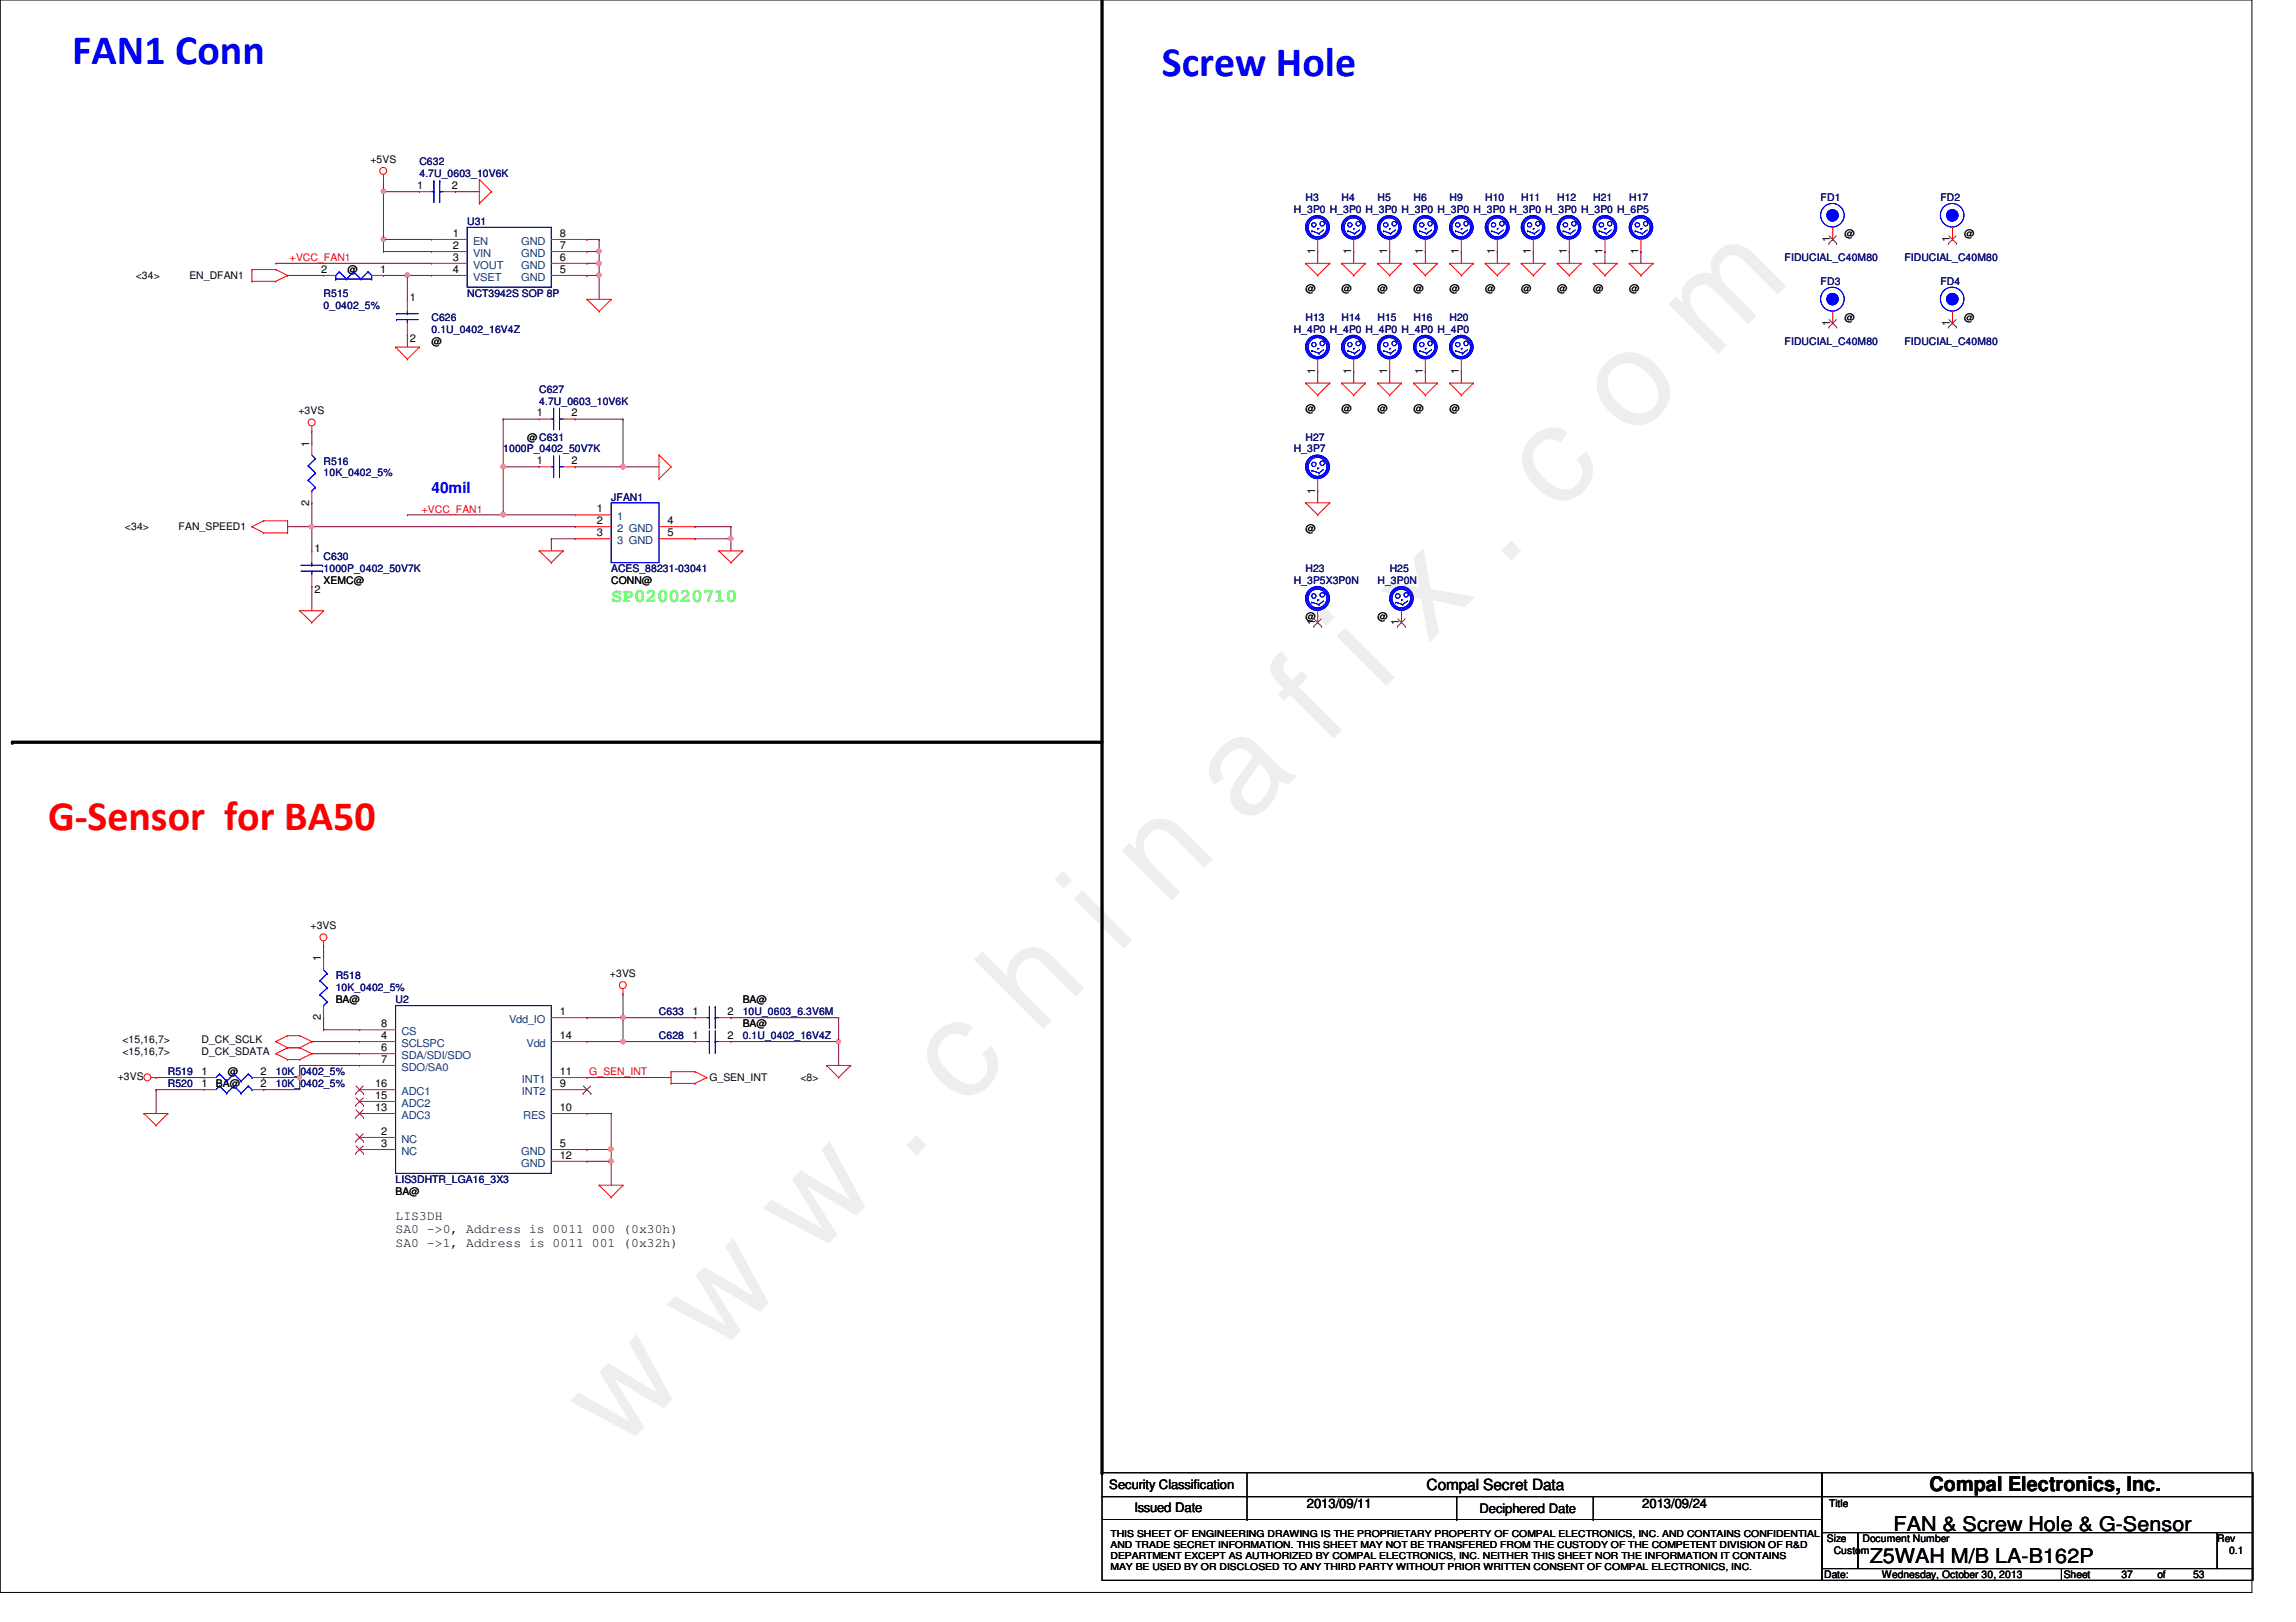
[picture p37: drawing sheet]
<svg xmlns="http://www.w3.org/2000/svg" width="297mm" height="210mm" viewBox="0 0 297 210" stroke-linecap="round" stroke-linejoin="round" font-family="sans-serif">
<defs><g id="words">
<text font-size="17.6" fill="#f0f" x="80.1" y="188" transform="rotate(-45 80.1 188)">w w w . c h i n a f i x . c o m</text>
<g font-size="5.4" fill="#00f">
<text x="9.4" y="8.3">FAN1 Conn</text>
<text x="150.3" y="9.8">Screw Hole</text>
</g>
<text font-size="5.4" fill="#f00" x="6.2" y="107.4">G-Sensor for BA50</text>
<g font-size="2.6">
<text x="249.6" y="193">Compal Electronics, Inc.</text>
<text x="241.9" y="202.2">Z5WAH M/B LA-B162P</text>
<text x="245" y="198.1">FAN &amp; Screw Hole &amp; G-Sensor</text>
</g>
<text font-size="2.5" fill="#0f0" x="79.1" y="77.9">SP020020710</text>
<text font-size="2" fill="#00f" x="55.8" y="63.8">40mil</text>
<text font-size="2" x="184.6" y="192.9">Compal Secret Data</text>
<g font-size="1.7">
<text x="51.2" y="157.8">LIS3DH</text>
<text x="51.2" y="159.6">SA0 -&gt;0, Address is 0011 000 (0x30h)</text>
<text x="51.2" y="161.4">SA0 -&gt;1, Address is 0011 001 (0x32h)</text>
<text x="143.5" y="192.7">Security Classification</text>
<text x="146.8" y="195.7">Issued Date</text>
<text x="169.1" y="195.2">2013/09/11</text>
<text x="191.4" y="195.8">Deciphered Date</text>
<text x="212.5" y="195.2">2013/09/24</text>
</g>
<g font-size="1.4">
<text x="47.9" y="21">+5VS</text>
<text x="54" y="24.5">1</text>
<text x="58.5" y="24.5">2</text>
<text x="41.6" y="35.3">2</text>
<text x="45" y="35.3">@</text>
<text x="49.2" y="35.3">1</text>
<text x="58.6" y="30.6">1</text>
<text x="58.6" y="32.2">2</text>
<text x="58.6" y="33.7">3</text>
<text x="58.6" y="35.3">4</text>
<text x="72.4" y="30.6">8</text>
<text x="72.4" y="32.2">7</text>
<text x="72.4" y="33.7">6</text>
<text x="72.4" y="35.3">5</text>
<text x="170.1" y="32.9" transform="rotate(-90 170.1 32.9)">1</text>
<text x="174.8" y="32.9" transform="rotate(-90 174.8 32.9)">1</text>
<text x="179.4" y="32.9" transform="rotate(-90 179.4 32.9)">1</text>
<text x="184.1" y="32.9" transform="rotate(-90 184.1 32.9)">1</text>
<text x="188.7" y="32.9" transform="rotate(-90 188.7 32.9)">1</text>
<text x="193.4" y="32.9" transform="rotate(-90 193.4 32.9)">1</text>
<text x="198" y="32.9" transform="rotate(-90 198 32.9)">1</text>
<text x="202.7" y="32.9" transform="rotate(-90 202.7 32.9)">1</text>
<text x="207.3" y="32.9" transform="rotate(-90 207.3 32.9)">1</text>
<text x="212" y="32.9" transform="rotate(-90 212 32.9)">1</text>
<text x="236.8" y="31.3" transform="rotate(-90 236.8 31.3)">1</text>
<text x="238.6" y="30.6">@</text>
<text x="252.3" y="31.3" transform="rotate(-90 252.3 31.3)">1</text>
<text x="254.1" y="30.6">@</text>
<text x="17.6" y="36.1">&lt;34&gt;</text>
<text x="24.5" y="36.1">EN_DFAN1</text>
<text x="53" y="38.9">1</text>
<text x="168.9" y="37.8">@</text>
<text x="173.6" y="37.8">@</text>
<text x="178.2" y="37.8">@</text>
<text x="182.9" y="37.8">@</text>
<text x="187.5" y="37.8">@</text>
<text x="192.1" y="37.8">@</text>
<text x="196.8" y="37.8">@</text>
<text x="201.5" y="37.8">@</text>
<text x="206.1" y="37.8">@</text>
<text x="210.8" y="37.8">@</text>
<text x="238.6" y="41.5">@</text>
<text x="254.1" y="41.5">@</text>
<text x="53" y="44.2">2</text>
<text x="55.8" y="44.6">@</text>
<text x="236.8" y="42.2" transform="rotate(-90 236.8 42.2)">1</text>
<text x="252.3" y="42.2" transform="rotate(-90 252.3 42.2)">1</text>
<text x="38.6" y="53.6">+3VS</text>
<text x="69.5" y="53.9">1</text>
<text x="74" y="53.9">2</text>
<text x="168.9" y="53.3">@</text>
<text x="170.1" y="48.4" transform="rotate(-90 170.1 48.4)">1</text>
<text x="173.6" y="53.3">@</text>
<text x="174.8" y="48.4" transform="rotate(-90 174.8 48.4)">1</text>
<text x="178.2" y="53.3">@</text>
<text x="179.4" y="48.4" transform="rotate(-90 179.4 48.4)">1</text>
<text x="182.9" y="53.3">@</text>
<text x="184.1" y="48.4" transform="rotate(-90 184.1 48.4)">1</text>
<text x="187.5" y="53.3">@</text>
<text x="188.7" y="48.4" transform="rotate(-90 188.7 48.4)">1</text>
<text x="40" y="57.8" transform="rotate(-90 40 57.8)">1</text>
<text x="68.2" y="57">@C631</text>
<text x="40" y="65.4" transform="rotate(-90 40 65.4)">2</text>
<text x="69.5" y="60.1">1</text>
<text x="74" y="60.1">2</text>
<text x="170.1" y="63.9" transform="rotate(-90 170.1 63.9)">1</text>
<text x="16.2" y="68.6">&lt;34&gt;</text>
<text x="23.1" y="68.6">FAN_SPEED1</text>
<text x="40.7" y="71.4">1</text>
<text x="77.2" y="66.3">1</text>
<text x="77.2" y="67.8">2</text>
<text x="77.2" y="69.4">3</text>
<text x="86.4" y="67.8">4</text>
<text x="86.4" y="69.4">5</text>
<text x="168.9" y="68.8">@</text>
<text x="40.7" y="76.8">2</text>
<text x="41.9" y="75.6">XEMC@</text>
<text x="79.1" y="75.6">CONN@</text>
<text x="168.9" y="80.3">@</text>
<text x="170.1" y="80.9" transform="rotate(-90 170.1 80.9)">1</text>
<text x="178.2" y="80.3">@</text>
<text x="181" y="80.9" transform="rotate(-90 181 80.9)">1</text>
<text x="40.2" y="120.2">+3VS</text>
<text x="41.5" y="124.4" transform="rotate(-90 41.5 124.4)">1</text>
<text x="43.4" y="129.8">BA@</text>
<text x="72.4" y="131.4">1</text>
<text x="78.9" y="126.4">+3VS</text>
<text x="89.6" y="131.4">1</text>
<text x="94.1" y="131.4">2</text>
<text x="96.1" y="129.8">BA@</text>
<text x="15.8" y="135">&lt;15,16,7&gt;</text>
<text x="15.8" y="136.5">&lt;15,16,7&gt;</text>
<text x="26.1" y="135">D_CK_SCLK</text>
<text x="26.1" y="136.5">D_CK_SDATA</text>
<text x="41.5" y="132" transform="rotate(-90 41.5 132)">2</text>
<text x="49.3" y="136">6</text>
<text x="49.3" y="137.5">7</text>
<text x="49.3" y="132.9">8</text>
<text x="49.3" y="134.5">4</text>
<text x="72.4" y="134.5">14</text>
<text x="89.6" y="134.5">1</text>
<text x="94.1" y="134.5">2</text>
<text x="96.1" y="132.9">BA@</text>
<text x="15.2" y="139.7">+3VS</text>
<text x="26.1" y="140.7">1</text>
<text x="26.1" y="139.1">1</text>
<text x="27.9" y="140.7">BA@</text>
<text x="29.5" y="139.1">@</text>
<text x="33.7" y="140.7">2</text>
<text x="33.7" y="139.1">2</text>
<text x="48.6" y="143.8">13</text>
<text x="48.6" y="142.2">15</text>
<text x="48.6" y="140.7">16</text>
<text x="72.4" y="139.1">11</text>
<text x="72.4" y="140.7">9</text>
<text x="72.4" y="143.8">10</text>
<text x="91.8" y="139.9">G_SEN_INT</text>
<text x="103.5" y="139.9">&lt;8&gt;</text>
<text x="49.3" y="146.9">2</text>
<text x="49.3" y="148.4">3</text>
<text x="72.4" y="149.9">12</text>
<text x="72.4" y="148.4">5</text>
<text x="51.2" y="154.6">BA@</text>
<text x="236.6" y="195.1">Title</text>
<text x="236.3" y="199.6">Size</text>
<text x="237.2" y="201.1">Custom</text>
<text x="241" y="199.6">Document Number</text>
<text x="286.8" y="199.6">Rev</text>
<text x="288.4" y="201.1">0.1</text>
<text x="236" y="204.2">Date:</text>
<text x="243.5" y="204.2">Wednesday, October 30, 2013</text>
<text x="267" y="204.2">Sheet</text>
<text x="274.4" y="204.2">37</text>
<text x="279.1" y="204.2">of</text>
<text x="283.7" y="204.2">53</text>
</g>
<g font-size="1.4" fill="#000080">
<text x="54.3" y="21.4">C632</text>
<text x="54.3" y="22.9">4.7U_0603_10V6K</text>
<text x="60.4" y="29.1">U31</text>
<text x="167.4" y="27.6">H_3P0 H_3P0 H_3P0 H_3P0 H_3P0 H_3P0 H_3P0 H_3P0 H_3P0 H_6P5</text>
<text x="168.9" y="26">H3</text>
<text x="173.6" y="26">H4</text>
<text x="178.2" y="26">H5</text>
<text x="182.9" y="26">H6</text>
<text x="187.5" y="26">H9</text>
<text x="192.1" y="26">H10</text>
<text x="196.8" y="26">H11</text>
<text x="201.5" y="26">H12</text>
<text x="206.1" y="26">H21</text>
<text x="210.8" y="26">H17</text>
<text x="235.5" y="26">FD1</text>
<text x="251" y="26">FD2</text>
<text x="230.9" y="33.8">FIDUCIAL_C40M80</text>
<text x="246.4" y="33.8">FIDUCIAL_C40M80</text>
<text x="41.9" y="38.4">R515</text>
<text x="41.9" y="40">0_0402_5%</text>
<text x="55.8" y="41.5">C626</text>
<text x="60.4" y="38.4">NCT3942S SOP 8P</text>
<text x="168.9" y="41.5">H13</text>
<text x="173.6" y="41.5">H14</text>
<text x="178.2" y="41.5">H15</text>
<text x="182.9" y="41.5">H16</text>
<text x="187.5" y="41.5">H20</text>
<text x="235.5" y="36.9">FD3</text>
<text x="251" y="36.9">FD4</text>
<text x="55.8" y="43.1">0.1U_0402_16V4Z</text>
<text x="167.4" y="43.1">H_4P0 H_4P0 H_4P0 H_4P0 H_4P0</text>
<text x="230.9" y="44.6">FIDUCIAL_C40M80</text>
<text x="246.4" y="44.6">FIDUCIAL_C40M80</text>
<text x="69.8" y="50.8">C627</text>
<text x="69.8" y="52.4">4.7U_0603_10V6K</text>
<text x="65.1" y="58.5">1000P_0402_50V7K</text>
<text x="167.4" y="58.5">H_3P7</text>
<text x="168.9" y="57">H27</text>
<text x="41.9" y="60.1">R516</text>
<text x="41.9" y="61.6">10K_0402_5%</text>
<text x="79.1" y="64.8">JFAN1</text>
<text x="41.9" y="72.5">C630</text>
<text x="41.9" y="74">1000P_0402_50V7K</text>
<text x="79.1" y="74">ACES_88231-03041</text>
<text x="167.4" y="75.6">H_3P5X3P0N</text>
<text x="168.9" y="74">H23</text>
<text x="178.2" y="75.6">H_3P0N</text>
<text x="179.8" y="74">H25</text>
<text x="43.4" y="126.7">R518</text>
<text x="43.4" y="128.3">10K_0402_5%</text>
<text x="51.2" y="129.8">U2</text>
<text x="85.3" y="131.4">C633</text>
<text x="96.1" y="131.4">10U_0603_6.3V6M</text>
<text x="85.3" y="134.5">C628</text>
<text x="96.1" y="134.5">0.1U_0402_16V4Z</text>
<text x="21.7" y="140.7">R520</text>
<text x="21.7" y="139.1">R519</text>
<text x="35.7" y="140.7">10K_0402_5%</text>
<text x="35.7" y="139.1">10K_0402_5%</text>
<text x="51.2" y="153.1">LIS3DHTR_LGA16_3X3</text>
</g>
<g font-size="1.4" fill="#f00">
<text x="37.5" y="33.8">+VCC_FAN1</text>
<text x="54.6" y="66.3">+VCC_FAN1</text>
<text x="76.2" y="139.1">G_SEN_INT</text>
</g>
<g font-size="1.4" fill="#004080">
<text x="61.2" y="31.7">EN</text>
<text x="61.2" y="33.2">VIN</text>
<text x="61.2" y="34.8">VOUT</text>
<text x="67.4" y="31.7">GND</text>
<text x="67.4" y="33.2">GND</text>
<text x="67.4" y="34.8">GND</text>
<text x="61.2" y="36.3">VSET</text>
<text x="67.4" y="36.3">GND</text>
<text x="79.8" y="67.3">1</text>
<text x="79.8" y="68.8">2 GND</text>
<text x="79.8" y="70.4">3 GND</text>
<text x="51.9" y="137">SDA/SDI/SDO</text>
<text x="51.9" y="133.9">CS</text>
<text x="51.9" y="135.5">SCLSPC</text>
<text x="65.9" y="132.4">Vdd_IO</text>
<text x="68.1" y="135.5">Vdd</text>
<text x="51.9" y="138.6">SDO/SA0</text>
<text x="51.9" y="143.2">ADC2</text>
<text x="51.9" y="141.7">ADC1</text>
<text x="67.5" y="140.1">INT1</text>
<text x="67.5" y="141.7">INT2</text>
<text x="51.9" y="144.8">ADC3</text>
<text x="51.9" y="147.9">NC</text>
<text x="51.9" y="149.4">NC</text>
<text x="67.4" y="149.4">GND</text>
<text x="67.7" y="144.8">RES</text>
<text x="67.4" y="151">GND</text>
</g>
<g font-size="1.2">
<text x="143.7" y="203.2">MAY BE USED BY OR DISCLOSED TO ANY THIRD PARTY WITHOUT PRIOR WRITTEN CONSENT OF COMPAL ELECTRONICS, INC.</text>
<text x="143.7" y="201.7">DEPARTMENT EXCEPT AS AUTHORIZED BY COMPAL ELECTRONICS, INC. NEITHER THIS SHEET NOR THE INFORMATION IT CONTAINS</text>
<text x="143.7" y="200.3">AND TRADE SECRET INFORMATION. THIS SHEET MAY NOT BE TRANSFERED FROM THE CUSTODY OF THE COMPETENT DIVISION OF R&amp;D</text>
<text x="143.7" y="198.8">THIS SHEET OF ENGINEERING DRAWING IS THE PROPRIETARY PROPERTY OF COMPAL ELECTRONICS, INC. AND CONTAINS CONFIDENTIAL</text>
</g>
</g></defs>
<path d="M0 0h291.3v206.1h-291.3z" fill="none" stroke="#000" stroke-width=".13"/>
<path d="M142.6 0v190.6M1.6 96.1h141" fill="none" stroke="#000" stroke-width=".42"/>
<circle cx="1.6" cy="96.1" r=".21" fill="#000"/>
<path d="M37.2 35.6h.1M37.2 35.6h4.7M52.7 35.6h.1M52.7 35.6h3.1" fill="none" stroke="#800040" stroke-width=".13"/>
<circle cx="52.7" cy="35.6" r=".3" fill="#f0f"/>
<circle cx="52.7" cy="35.6" r=".3" fill="none" stroke="#f0f" stroke-width=".13"/>
<g fill="none" stroke="#800040" stroke-width=".13">
<path d="M49.6 24.8h.1M49.6 24.8h4.7M40.3 55.8h.1M40.3 55.8v1.5M65.1 54.2h.1M65.1 54.2v6.2M37.2 68.2h.1M37.2 68.2h3.1M40.3 65.1h.1M40.3 68.2h.1M40.3 75.9h.1M40.3 65.1v6.2"/>
<path d="M40.3 75.9v3.1M65.1 60.4h.1M65.1 60.4h4.7"/>
</g>
<circle cx="49.6" cy="24.8" r=".3" fill="#f0f"/>
<circle cx="49.6" cy="24.8" r=".3" fill="none" stroke="#f0f" stroke-width=".13"/>
<path d="M35.7 34.1h.1M35.7 34.1h20.1M49.6 23.2h.1M49.6 31h.1M49.6 23.2v1.6M49.6 31v1.6M58.9 24.8h.1M58.9 24.8h3.1" fill="none" stroke="#800040" stroke-width=".13"/>
<circle cx="49.6" cy="31" r=".29" fill="#f0f"/>
<circle cx="49.6" cy="31" r=".29" fill="none" stroke="#f0f" stroke-width=".13"/>
<path d="M49.6 24.8h.1M49.6 31h.1M49.6 32.6h.1M49.6 24.8v6.2M49.6 31h6.2M49.6 32.6h6.2M65.1 66.6h.1M65.1 66.6h9.3" fill="none" stroke="#800040" stroke-width=".13"/>
<circle cx="65.1" cy="66.6" r=".3" fill="#f0f"/>
<circle cx="65.1" cy="66.6" r=".3" fill="none" stroke="#f0f" stroke-width=".13"/>
<path d="M52.7 66.6h.1M52.7 66.6h12.4" fill="none" stroke="#800040" stroke-width=".13"/>
<circle cx="65.1" cy="66.6" r=".3" fill="#f0f"/>
<circle cx="65.1" cy="66.6" r=".3" fill="none" stroke="#f0f" stroke-width=".13"/>
<path d="M40.3 68.2h.1M40.3 68.2h34.1" fill="none" stroke="#800040" stroke-width=".13"/>
<circle cx="40.3" cy="68.2" r=".3" fill="#f0f"/>
<circle cx="40.3" cy="68.2" r=".3" fill="none" stroke="#f0f" stroke-width=".13"/>
<path d="M65.1 54.2h.1M65.1 54.2h4.7M65.1 60.4h.1M65.1 60.4v6.2" fill="none" stroke="#800040" stroke-width=".13"/>
<circle cx="65.1" cy="60.4" r=".3" fill="#f0f"/>
<circle cx="65.1" cy="60.4" r=".3" fill="none" stroke="#f0f" stroke-width=".13"/>
<g fill="none" stroke="#800040" stroke-width=".13">
<path d="M49.6 35.6h.1M49.6 35.6h3.1M52.7 35.6h.1M52.7 35.6v3.1M52.7 43.4h.1M52.7 43.4v1.5M34.1 139.4h.1M34.1 139.4h4.7M38.8 137.9h.1M38.8 139.4h.1M38.8 137.9h7.7M38.8 139.4v1.6h-4.7"/>
<path d="M41.9 133.3h.1M41.9 131.7h.1M41.9 122.4h.1M41.9 133.3h4.6M41.9 122.4v1.6M41.9 131.7v1.6M34.1 141h.1"/>
</g>
<circle cx="38.7" cy="139.4" r=".29" fill="#f0f"/>
<circle cx="38.7" cy="139.4" r=".29" fill="none" stroke="#f0f" stroke-width=".13"/>
<path d="M20.2 139.4h.1M20.2 139.4h6.2M38.8 137.9h.1M38.8 137.9v1.5M40.3 134.8h.1M40.3 136.4h.1M40.3 134.8h6.2M40.3 136.4h6.2M20.2 141h.1M20.2 141v3.1M20.2 141h6.2" fill="none" stroke="#800040" stroke-width=".13"/>
<g fill="none" stroke="#f00" stroke-width=".13">
<path d="M32.6 34.9h.1M32.6 36.4h.1M32.6 34.9h3.1M32.6 34.9v1.5M32.6 36.4h3.1M35.7 34.9h.1M35.7 36.4h.1M35.7 34.9l1.5 .7M37.2 35.6h.1M37.2 35.6l-1.5 .8M41.9 35.6h.1M41.9 35.6h1.5"/>
<path d="M48.1 35.6h1.5M49.6 23.2h.1M49.6 35.6h.1M49.6 22.6v.6M62 23.2h.1M62 26.3h.1M62 23.2v3.1M62 23.2l1.6 1.6M63.6 24.8h.1M63.6 24.8l-1.6 1.5M40.3 55.8h.1M40.3 55.2v.6"/>
<path d="M51.2 44.9h.1M51.2 44.9h3.1M51.2 44.9l1.5 1.6M52.7 46.5h.1M54.3 44.9h.1M54.3 44.9l-1.6 1.6M32.6 68.2h.1M32.6 68.2l1.5 .8M34.1 67.4h.1M34.1 69h.1M34.1 67.4h3.1M34.1 67.4l-1.5 .8"/>
<path d="M34.1 69h3.1M37.2 69h.1M37.2 67.4h.1M37.2 67.4v1.6M38.8 79h.1M38.8 79h3.1M38.8 79l1.5 1.6M41.9 79h.1M41.9 79l-1.6 1.6M40.3 80.6h.1M19.6 139.4h.6M20.2 139.4h.1"/>
<path d="M35.7 134.8h.1M35.7 136.4h.1M35.7 134.8l1.5 .8M35.7 136.4l1.5 .7M37.2 135.6h.1M37.2 134h.1M37.2 137.1h.1M37.2 135.6h1.6M37.2 134l-1.5 .8M37.2 134h1.6M37.2 137.1h1.6M37.2 135.6l-1.5 .8"/>
<path d="M38.8 135.6h.1M38.8 134h.1M38.8 137.1h.1M38.8 134l1.5 .8M38.8 135.6l1.5 .8M40.3 134.8h.1M40.3 136.4h.1M40.3 134.8l-1.5 .8M40.3 136.4l-1.5 .7M41.9 122.4h.1M41.9 121.8v.6M18.6 144.1h.1"/>
<path d="M18.6 144.1h3.1M18.6 144.1l1.6 1.5M20.2 145.6h.1M21.7 144.1h.1M21.7 144.1l-1.5 1.5"/>
<circle cx="49.6" cy="22.1" r=".45"/>
<circle cx="40.3" cy="54.7" r=".45"/>
<circle cx="19.1" cy="139.4" r=".45"/>
<circle cx="41.8" cy="121.3" r=".45"/>
</g>
<g fill="none" stroke="#000" stroke-width=".13">
<path d="M142.6 190.6h93.1v3.1h-93.1zM142.6 193.7h93.1v2.9h-93.1zM142.6 196.6h93.1v7.9h-93.1zM161.3 196.6h.1M161.3 193.7v2.9M188.5 196.6h.1M188.5 193.7v2.9M206.1 196.6h.1M206.1 193.7v2.9M235.7 190.6h55.8v3.1h-55.8zM235.7 193.7h55.8v4.6h-55.8zM235.7 198.3h4.7v4.7h-4.7z"/>
<path d="M240.4 198.3h46.4v4.7h-46.4zM286.8 198.3h4.7v4.7h-4.7zM235.7 203h31v1.5h-31zM266.7 203h24.8v1.5h-24.8z"/>
</g>
<g fill="none" stroke="#00f" stroke-width=".13">
<path d="M43.4 35.6h.1M43.4 36.1h.1M43.4 36.1h4.7M43.4 35.6v.5M43.9 35.2h.1M43.9 35.2l.9 .9M43.9 35.2l-.5 .4M44.8 36.1h.1M45.8 35.2h.1M45.8 35.2l.9 .9M45.8 35.2l-1 .9M46.7 36.1h.1"/>
<path d="M47.6 35.2h.1M47.6 35.2l.5 .4v.5M47.6 35.2l-.9 .9M48.1 36.1h.1"/>
</g>
<circle cx="252.6" cy="27.9" r=".75" fill="#00f"/>
<g fill="none" stroke="#00f" stroke-width=".13">
<circle cx="252.6" cy="27.9" r="1.52"/>
<circle cx="252.6" cy="27.9" r=".75"/>
</g>
<circle cx="252.6" cy="27.9" r=".75" fill="#00f"/>
<g fill="none" stroke="#00f" stroke-width=".13">
<path d="M60.4 29.4h10.9v7.8h-10.9z"/>
<circle cx="252.6" cy="27.9" r="1.52"/>
<circle cx="252.6" cy="27.9" r=".75"/>
</g>
<path d="M55.8 31h.1M55.8 32.6h.1M55.8 34.1h.1M55.8 35.6h.1M55.8 31h4.6M55.8 32.6h4.6M55.8 34.1h4.6M55.8 35.6h4.6M252.6 31h.1M252.6 29.4v1.6" fill="none" stroke="#f00" stroke-width=".13"/>
<path d="M252.1 31.5h.1M252.1 30.5l1 1M253.1 30.5l-1 1M253.1 31.5h.1" fill="none" stroke="#804000" stroke-width=".13"/>
<circle cx="252.6" cy="38.7" r=".75" fill="#00f"/>
<g fill="none" stroke="#00f" stroke-width=".13">
<circle cx="252.5" cy="38.7" r="1.53"/>
<circle cx="252.6" cy="38.7" r=".75"/>
</g>
<circle cx="252.6" cy="38.7" r=".75" fill="#00f"/>
<g fill="none" stroke="#00f" stroke-width=".13">
<path d="M40.3 58.9l.5 .5M40.8 59.4h.1M40.8 59.4l-.9 .9M38.9 73.9h2.8M38.9 73.2h2.8M39.9 60.3h.1M39.9 62.1h.1M39.9 60.3l.9 .9M39.9 62.1l.9 1M40.3 63.5h.1M40.3 73.2h.1M40.3 73.9h.1"/>
<path d="M40.3 72.8v.4M40.3 73.9v.5M40.8 61.2h.1M40.8 63.1h.1M40.8 61.2l-.9 .9M40.8 63.1l-.5 .4M41.7 73.9h.1M41.7 73.2h.1M51.2 130.1h20.1v21.7h-20.1zM28.4 140.5h.1M28.4 140.5l-.5 .5M28.4 140.5l.9 1"/>
<path d="M29.3 141.5h.1M30.3 140.5h.1M30.3 140.5l-1 1M30.3 140.5l.9 1M31.2 141.5h.1M32.1 140.5h.1M32.1 140.5l-.9 1M32.1 140.5l.5 .5M32.6 141h.1"/>
<circle cx="252.5" cy="38.7" r="1.53"/>
<circle cx="252.6" cy="38.7" r=".75"/>
</g>
<g fill="none" stroke="#f00" stroke-width=".13">
<path d="M40.3 57.3h.1M40.3 57.3v1.6M252.6 41.8h.1M252.6 40.3v1.5M40.3 65.1h.1M40.3 71.3h.1M40.3 75.9h.1M40.3 63.5v1.6M40.3 71.3v1.5M40.3 74.4v1.5M46.5 136.4h.1M46.5 137.9h.1"/>
<path d="M46.5 133.3h.1M46.5 134.8h.1M46.5 136.4h4.7M46.5 137.9h4.7M46.5 133.3h4.7M46.5 134.8h4.7M26.4 141h.1M26.4 141h1.5M32.6 141h1.5M34.1 141h.1M46.5 144.1h.1M46.5 147.2h.1"/>
<path d="M46.5 148.8h.1M46.5 142.5h.1M46.5 141h.1M46.5 144.1h4.7M46.5 147.2h4.7M46.5 148.8h4.7M46.5 142.5h4.7M46.5 141h4.7"/>
</g>
<g fill="none" stroke="#804000" stroke-width=".13">
<path d="M252.1 42.3h.1M252.1 41.4l1 .9M253.1 41.4l-1 .9M253.1 42.3h.1M46 144.6h.1M46 147.7h.1M46 149.3h.1M46 143h.1M46 141.5h.1M46.1 143.6l.9 1M46.1 146.7l.9 1M46.1 148.3l.9 1"/>
<path d="M46.1 142.1l.9 .9M46.1 140.5l.9 1M47 143.6l-1 1M47 146.7l-1 1M47 148.3l-1 1M47 142.1l-1 .9M47 140.5l-1 1M47 144.6h.1M47 147.7h.1M47 149.3h.1M47 143h.1M47 141.5h.1"/>
</g>
<circle cx="237.1" cy="38.7" r=".75" fill="#00f"/>
<g fill="none" stroke="#00f" stroke-width=".13">
<circle cx="237.1" cy="38.7" r="1.53"/>
<circle cx="237.1" cy="38.7" r=".75"/>
</g>
<circle cx="237.1" cy="38.7" r=".75" fill="#00f"/>
<g fill="none" stroke="#00f" stroke-width=".13">
<path d="M51.3 41.4h.1M51.3 40.6h.1M51.3 41.4h2.8M51.3 40.6h2.8M52.7 40.6h.1M52.7 41.4h.1M52.7 40.3v.3M52.7 41.4v.4"/>
<circle cx="237.1" cy="38.7" r="1.53"/>
<circle cx="237.1" cy="38.7" r=".75"/>
</g>
<path d="M236.6 41.4l1 .9M237.6 41.4l-1 .9M237.6 42.3h.1" fill="none" stroke="#804000" stroke-width=".13"/>
<path d="M52.7 38.7h.1M52.7 38.7v1.6M52.7 43.4h.1M52.7 41.8v1.6" fill="none" stroke="#f00" stroke-width=".13"/>
<circle cx="237.1" cy="27.9" r=".75" fill="#00f"/>
<g fill="none" stroke="#00f" stroke-width=".13">
<circle cx="237.1" cy="27.9" r="1.52"/>
<circle cx="237.1" cy="27.9" r=".75"/>
</g>
<circle cx="237.1" cy="27.9" r=".75" fill="#00f"/>
<g fill="none" stroke="#00f" stroke-width=".13">
<path d="M55.8 24.8h.3M56.1 24.8h.1M56.1 23.4h.1M56.1 23.4v2.8M56.9 23.4h.1M56.9 24.8h.1M56.9 24.8h.5M56.9 23.4v2.8M28.4 139h.1M28.4 139l-.5 .4M28.4 139l.9 .9M29.3 139.9h.1"/>
<path d="M30.3 139h.1M30.3 139l-1 .9M30.3 139l.9 .9M31.2 139.9h.1M32.1 139h.1M32.1 139l-.9 .9M32.1 139l.5 .4M32.6 139.4h.1M41.4 126.9h.1M41.4 128.7h.1M41.4 126.9l.9 .9M41.4 128.7l.9 1"/>
<path d="M41.9 130.1h.1M41.9 125.5l.4 .5M42.3 126h.1M42.3 127.8h.1M42.3 129.7h.1M42.3 126l-.9 .9M42.3 127.8l-.9 .9M42.3 129.7l-.4 .4"/>
<circle cx="237.1" cy="27.9" r="1.52"/>
<circle cx="237.1" cy="27.9" r=".75"/>
</g>
<path d="M236.6 30.5l1 1M237.6 30.5l-1 1M237.6 31.5h.1" fill="none" stroke="#804000" stroke-width=".13"/>
<path d="M54.3 24.8h.1M54.3 24.8h1.5M57.4 24.8h1.5M58.9 24.8h.1M26.4 139.4h.1M26.4 139.4h1.5M32.6 139.4h1.5M34.1 139.4h.1M41.9 124h.1M41.9 131.7h.1M41.9 124v1.5M41.9 130.1v1.6" fill="none" stroke="#f00" stroke-width=".13"/>
<circle cx="52.7" cy="35.6" r=".3" fill="#f0f"/>
<circle cx="52.7" cy="35.6" r=".3" fill="none" stroke="#f0f" stroke-width=".13"/>
<circle cx="49.6" cy="24.8" r=".3" fill="#f0f"/>
<circle cx="49.6" cy="24.8" r=".3" fill="none" stroke="#f0f" stroke-width=".13"/>
<circle cx="49.6" cy="31" r=".29" fill="#f0f"/>
<circle cx="49.6" cy="31" r=".29" fill="none" stroke="#f0f" stroke-width=".13"/>
<circle cx="65.1" cy="66.6" r=".3" fill="#f0f"/>
<circle cx="65.1" cy="66.6" r=".3" fill="none" stroke="#f0f" stroke-width=".13"/>
<circle cx="65.1" cy="66.6" r=".3" fill="#f0f"/>
<circle cx="65.1" cy="66.6" r=".3" fill="none" stroke="#f0f" stroke-width=".13"/>
<circle cx="40.3" cy="68.2" r=".3" fill="#f0f"/>
<circle cx="40.3" cy="68.2" r=".3" fill="none" stroke="#f0f" stroke-width=".13"/>
<circle cx="65.1" cy="60.4" r=".3" fill="#f0f"/>
<circle cx="65.1" cy="60.4" r=".3" fill="none" stroke="#f0f" stroke-width=".13"/>
<circle cx="38.7" cy="139.4" r=".29" fill="#f0f"/>
<circle cx="38.7" cy="139.4" r=".29" fill="none" stroke="#f0f" stroke-width=".13"/>
<use href="#words"/>
</svg>
